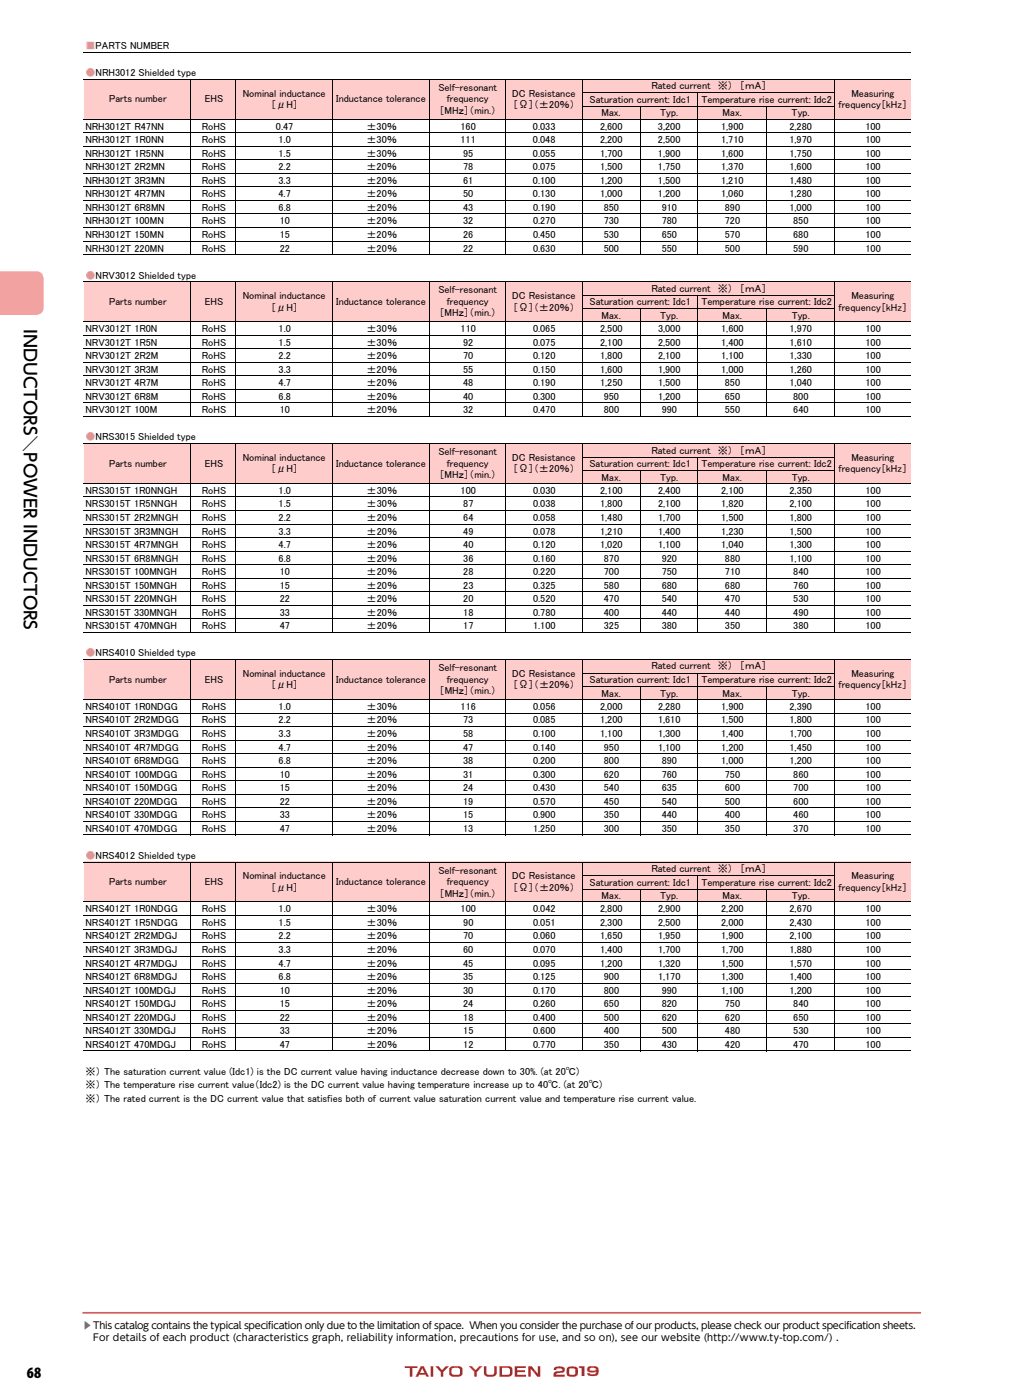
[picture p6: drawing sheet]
<svg xmlns="http://www.w3.org/2000/svg" width="210mm" height="289mm" viewBox="0 0 210 289" stroke-linecap="round" stroke-linejoin="round" font-family="sans-serif">
<defs><g id="words">
<g font-size="3.5">
<text x="4.9" y="68" transform="rotate(90 4.9 68)">INDUCTORS</text>
<text x="4.5" y="93">／</text>
<text x="4.9" y="93.4" transform="rotate(90 4.9 93.4)">POWER INDUCTORS</text>
</g>
<text font-size="3.3" x="5.5" y="284.4">68</text>
<text font-size="2.6" fill="#df1614" x="118.8" y="284.1">19</text>
<g font-size="2.1" fill="#ff8080">
<text x="17.6" y="10.1">■PARTS NUMBER</text>
<text x="17.6" y="15.7">●NRH3012 Shielded type</text>
<text x="17.6" y="57.5">●NRV3012 Shielded type</text>
<text x="17.6" y="90.9">●NRS3015 Shielded type</text>
<text x="17.6" y="135.5">●NRS4010 Shielded type</text>
<text x="17.6" y="177.3">●NRS4012 Shielded type</text>
</g>
<g font-size="2.1">
<text x="22.5" y="21.1">Parts number</text>
<text x="42.2" y="21.1">EHS</text>
<text x="50.1" y="20">Nominal inductance</text>
<text x="55.9" y="22.3">［μH］</text>
<text x="69.4" y="21.1">Inductance tolerance</text>
<text x="90.4" y="18.8">Self-resonant</text>
<text x="90.7" y="23.5">［MHｚ］（min.）</text>
<text x="92.1" y="21.1">frequency</text>
<text x="105.7" y="19.9">DC Resistance</text>
<text x="105.9" y="22.3">［Ω］（±20％）</text>
<text x="121.6" y="21.2">Saturation current: Idc1</text>
<text x="134.4" y="18.4">Rated current　※）　［ｍA］</text>
<text x="144.7" y="21.2">Temperature rise current: Idc2</text>
<text x="173" y="22.3">frequency［kHz］</text>
<text x="175.6" y="19.9">Measuring</text>
<text x="17.6" y="26.8">NRH3012T R47NN</text>
<text x="17.6" y="29.6">NRH3012T 1R0NN</text>
<text x="41.6" y="26.8">RoHS</text>
<text x="41.6" y="29.6">RoHS</text>
<text x="56.9" y="26.8">0.47</text>
<text x="57.5" y="29.6">1.0</text>
<text x="75.6" y="26.8">±30％</text>
<text x="75.6" y="29.6">±30％</text>
<text x="95" y="26.8">160</text>
<text x="95" y="29.6">111</text>
<text x="109.9" y="26.8">0.033</text>
<text x="109.9" y="29.6">0.048</text>
<text x="123.8" y="26.8">2,600</text>
<text x="123.8" y="29.6">2,200</text>
<text x="124.1" y="24">Max.</text>
<text x="135.7" y="26.8">3,200</text>
<text x="135.7" y="29.6">2,500</text>
<text x="136.2" y="24">Typ.</text>
<text x="148.8" y="26.8">1,900</text>
<text x="148.8" y="29.6">1,710</text>
<text x="149.1" y="24">Max.</text>
<text x="162.9" y="26.8">2,280</text>
<text x="162.9" y="29.6">1,970</text>
<text x="163.3" y="24">Typ.</text>
<text x="178.5" y="26.8">100</text>
<text x="178.5" y="29.6">100</text>
<text x="17.6" y="32.3">NRH3012T 1R5NN</text>
<text x="17.6" y="35.1">NRH3012T 2R2MN</text>
<text x="41.6" y="35.1">RoHS</text>
<text x="41.6" y="32.3">RoHS</text>
<text x="57.5" y="32.3">1.5</text>
<text x="57.5" y="35.1">2.2</text>
<text x="75.6" y="32.3">±30％</text>
<text x="75.6" y="35.1">±20％</text>
<text x="95.5" y="32.3">95</text>
<text x="95.5" y="35.1">78</text>
<text x="109.9" y="32.3">0.055</text>
<text x="109.9" y="35.1">0.075</text>
<text x="123.8" y="32.3">1,700</text>
<text x="123.8" y="35.1">1,500</text>
<text x="135.7" y="32.3">1,900</text>
<text x="135.7" y="35.1">1,750</text>
<text x="148.8" y="32.3">1,600</text>
<text x="148.8" y="35.1">1,370</text>
<text x="162.9" y="32.3">1,750</text>
<text x="162.9" y="35.1">1,600</text>
<text x="178.5" y="32.3">100</text>
<text x="178.5" y="35.1">100</text>
<text x="17.6" y="37.9">NRH3012T 3R3MN</text>
<text x="17.6" y="40.7">NRH3012T 4R7MN</text>
<text x="41.6" y="37.9">RoHS</text>
<text x="41.6" y="40.7">RoHS</text>
<text x="57.5" y="37.9">3.3</text>
<text x="57.5" y="40.7">4.7</text>
<text x="75.6" y="37.9">±20％</text>
<text x="75.6" y="40.7">±20％</text>
<text x="95.5" y="37.9">61</text>
<text x="95.5" y="40.7">50</text>
<text x="109.9" y="37.9">0.100</text>
<text x="109.9" y="40.7">0.130</text>
<text x="123.8" y="37.9">1,200</text>
<text x="123.8" y="40.7">1,000</text>
<text x="135.7" y="37.9">1,500</text>
<text x="135.7" y="40.7">1,200</text>
<text x="148.8" y="37.9">1,210</text>
<text x="148.8" y="40.7">1,060</text>
<text x="162.9" y="37.9">1,480</text>
<text x="162.9" y="40.7">1,280</text>
<text x="178.5" y="37.9">100</text>
<text x="178.5" y="40.7">100</text>
<text x="17.6" y="43.5">NRH3012T 6R8MN</text>
<text x="17.6" y="46.3">NRH3012T 100MN</text>
<text x="41.6" y="43.5">RoHS</text>
<text x="41.6" y="46.3">RoHS</text>
<text x="57.5" y="43.5">6.8</text>
<text x="57.7" y="46.3">10</text>
<text x="75.6" y="43.5">±20％</text>
<text x="75.6" y="46.3">±20％</text>
<text x="95.5" y="43.5">43</text>
<text x="95.5" y="46.3">32</text>
<text x="110" y="43.5">0.190</text>
<text x="110" y="46.3">0.270</text>
<text x="124.5" y="43.5">850</text>
<text x="124.5" y="46.3">730</text>
<text x="136.5" y="43.5">910</text>
<text x="136.5" y="46.3">780</text>
<text x="149.5" y="43.5">890</text>
<text x="149.5" y="46.3">720</text>
<text x="162.9" y="43.5">1,000</text>
<text x="163.6" y="46.3">850</text>
<text x="178.5" y="43.5">100</text>
<text x="178.5" y="46.3">100</text>
<text x="17.6" y="49.1">NRH3012T 150MN</text>
<text x="17.6" y="51.9">NRH3012T 220MN</text>
<text x="41.6" y="49.1">RoHS</text>
<text x="41.6" y="51.9">RoHS</text>
<text x="57.7" y="49.1">15</text>
<text x="57.7" y="51.9">22</text>
<text x="75.6" y="49.1">±20％</text>
<text x="75.6" y="51.9">±20％</text>
<text x="95.5" y="49.1">26</text>
<text x="95.6" y="51.9">22</text>
<text x="110" y="49.1">0.450</text>
<text x="110" y="51.9">0.630</text>
<text x="124.6" y="49.1">530</text>
<text x="124.6" y="51.9">500</text>
<text x="136.5" y="49.1">650</text>
<text x="136.5" y="51.9">550</text>
<text x="149.5" y="49.1">570</text>
<text x="149.5" y="51.9">500</text>
<text x="163.6" y="49.1">680</text>
<text x="163.6" y="51.9">590</text>
<text x="178.5" y="49.1">100</text>
<text x="178.5" y="51.9">100</text>
<text x="22.5" y="62.9">Parts number</text>
<text x="42.2" y="62.9">EHS</text>
<text x="50.1" y="61.7">Nominal inductance</text>
<text x="55.9" y="64.1">［μH］</text>
<text x="69.4" y="62.9">Inductance tolerance</text>
<text x="90.4" y="60.6">Self-resonant</text>
<text x="90.7" y="65.3">［MHｚ］（min.）</text>
<text x="92.1" y="62.9">frequency</text>
<text x="105.7" y="61.7">DC Resistance</text>
<text x="105.9" y="64.1">［Ω］（±20％）</text>
<text x="121.6" y="63">Saturation current: Idc1</text>
<text x="124.1" y="65.8">Max.</text>
<text x="134.4" y="60.2">Rated current　※）　［ｍA］</text>
<text x="136.2" y="65.8">Typ.</text>
<text x="144.7" y="63">Temperature rise current: Idc2</text>
<text x="149.1" y="65.8">Max.</text>
<text x="163.3" y="65.8">Typ.</text>
<text x="173" y="64.1">frequency［kHz］</text>
<text x="175.6" y="61.7">Measuring</text>
<text x="17.6" y="68.5">NRV3012T 1R0N</text>
<text x="17.6" y="71.3">NRV3012T 1R5N</text>
<text x="41.6" y="68.5">RoHS</text>
<text x="41.6" y="71.3">RoHS</text>
<text x="57.5" y="68.5">1.0</text>
<text x="57.5" y="71.3">1.5</text>
<text x="75.6" y="68.5">±30％</text>
<text x="75.6" y="71.3">±30％</text>
<text x="95" y="68.5">110</text>
<text x="95.6" y="71.3">92</text>
<text x="110" y="68.5">0.065</text>
<text x="110" y="71.3">0.075</text>
<text x="123.8" y="68.5">2,500</text>
<text x="123.8" y="71.3">2,100</text>
<text x="135.7" y="68.5">3,000</text>
<text x="135.7" y="71.3">2,500</text>
<text x="148.8" y="68.5">1,600</text>
<text x="148.8" y="71.3">1,400</text>
<text x="162.9" y="68.5">1,970</text>
<text x="162.9" y="71.3">1,610</text>
<text x="178.5" y="68.5">100</text>
<text x="178.5" y="71.3">100</text>
<text x="17.6" y="74.1">NRV3012T 2R2M</text>
<text x="17.6" y="76.9">NRV3012T 3R3M</text>
<text x="41.6" y="74.1">RoHS</text>
<text x="41.6" y="76.9">RoHS</text>
<text x="57.5" y="74.1">2.2</text>
<text x="57.5" y="76.9">3.3</text>
<text x="75.6" y="74.1">±20％</text>
<text x="75.6" y="76.9">±20％</text>
<text x="95.6" y="74.1">70</text>
<text x="95.6" y="76.9">55</text>
<text x="110" y="74.1">0.120</text>
<text x="110" y="76.9">0.150</text>
<text x="123.8" y="74.1">1,800</text>
<text x="123.8" y="76.9">1,600</text>
<text x="135.7" y="74.1">2,100</text>
<text x="135.7" y="76.9">1,900</text>
<text x="148.8" y="74.1">1,100</text>
<text x="148.8" y="76.9">1,000</text>
<text x="162.9" y="74.1">1,330</text>
<text x="162.9" y="76.9">1,260</text>
<text x="178.5" y="74.1">100</text>
<text x="178.5" y="76.9">100</text>
<text x="17.6" y="79.7">NRV3012T 4R7M</text>
<text x="17.6" y="82.5">NRV3012T 6R8M</text>
<text x="41.6" y="79.7">RoHS</text>
<text x="41.6" y="82.5">RoHS</text>
<text x="57.5" y="79.7">4.7</text>
<text x="57.5" y="82.5">6.8</text>
<text x="75.6" y="79.7">±20％</text>
<text x="75.6" y="82.5">±20％</text>
<text x="95.6" y="79.7">48</text>
<text x="95.6" y="82.5">40</text>
<text x="110" y="79.7">0.190</text>
<text x="110" y="82.5">0.300</text>
<text x="123.8" y="79.7">1,250</text>
<text x="124.6" y="82.5">950</text>
<text x="135.7" y="79.7">1,500</text>
<text x="135.7" y="82.5">1,200</text>
<text x="149.5" y="79.7">850</text>
<text x="149.5" y="82.5">650</text>
<text x="162.9" y="79.7">1,040</text>
<text x="163.6" y="82.5">800</text>
<text x="178.5" y="79.7">100</text>
<text x="178.5" y="82.5">100</text>
<text x="17.6" y="85.3">NRV3012T 100M</text>
<text x="41.6" y="85.3">RoHS</text>
<text x="57.7" y="85.3">10</text>
<text x="75.6" y="85.3">±20％</text>
<text x="95.6" y="85.3">32</text>
<text x="110" y="85.3">0.470</text>
<text x="124.6" y="85.3">800</text>
<text x="136.5" y="85.3">990</text>
<text x="149.5" y="85.3">550</text>
<text x="163.6" y="85.3">640</text>
<text x="178.5" y="85.3">100</text>
<text x="50.1" y="95.2">Nominal inductance</text>
<text x="90.4" y="94">Self-resonant</text>
<text x="105.7" y="95.1">DC Resistance</text>
<text x="134.4" y="93.6">Rated current　※）　［ｍA］</text>
<text x="175.6" y="95.1">Measuring</text>
<text x="17.6" y="102">NRS3015T 1R0NNGH</text>
<text x="22.5" y="96.3">Parts number</text>
<text x="41.7" y="102">RoHS</text>
<text x="42.2" y="96.3">EHS</text>
<text x="55.9" y="97.5">［μH］</text>
<text x="57.5" y="102">1.0</text>
<text x="69.4" y="96.3">Inductance tolerance</text>
<text x="75.6" y="102">±30％</text>
<text x="90.7" y="98.7">［MHｚ］（min.）</text>
<text x="92.1" y="96.3">frequency</text>
<text x="95" y="102">100</text>
<text x="105.9" y="97.5">［Ω］（±20％）</text>
<text x="110" y="102">0.030</text>
<text x="121.6" y="96.4">Saturation current: Idc1</text>
<text x="123.8" y="102">2,100</text>
<text x="124.1" y="99.2">Max.</text>
<text x="135.7" y="102">2,400</text>
<text x="136.2" y="99.2">Typ.</text>
<text x="144.7" y="96.4">Temperature rise current: Idc2</text>
<text x="148.8" y="102">2,100</text>
<text x="149.1" y="99.2">Max.</text>
<text x="162.9" y="102">2,350</text>
<text x="163.3" y="99.2">Typ.</text>
<text x="173" y="97.5">frequency［kHz］</text>
<text x="178.5" y="102">100</text>
<text x="17.6" y="104.8">NRS3015T 1R5NNGH</text>
<text x="17.6" y="107.5">NRS3015T 2R2MNGH</text>
<text x="41.7" y="107.5">RoHS</text>
<text x="41.7" y="104.8">RoHS</text>
<text x="57.5" y="107.5">2.2</text>
<text x="57.5" y="104.8">1.5</text>
<text x="75.6" y="107.5">±20％</text>
<text x="75.6" y="104.8">±30％</text>
<text x="95.6" y="107.5">64</text>
<text x="95.6" y="104.8">87</text>
<text x="110" y="107.5">0.058</text>
<text x="110" y="104.8">0.038</text>
<text x="123.8" y="107.5">1,480</text>
<text x="123.8" y="104.8">1,800</text>
<text x="135.7" y="107.5">1,700</text>
<text x="135.7" y="104.8">2,100</text>
<text x="148.8" y="107.5">1,500</text>
<text x="148.8" y="104.8">1,820</text>
<text x="162.9" y="107.5">1,800</text>
<text x="162.9" y="104.8">2,100</text>
<text x="178.5" y="107.5">100</text>
<text x="178.5" y="104.8">100</text>
<text x="17.6" y="110.3">NRS3015T 3R3MNGH</text>
<text x="17.6" y="113.1">NRS3015T 4R7MNGH</text>
<text x="41.7" y="110.3">RoHS</text>
<text x="41.7" y="113.1">RoHS</text>
<text x="57.5" y="110.3">3.3</text>
<text x="57.5" y="113.1">4.7</text>
<text x="75.6" y="110.3">±20％</text>
<text x="75.6" y="113.1">±20％</text>
<text x="95.6" y="110.3">49</text>
<text x="95.6" y="113.1">40</text>
<text x="110" y="110.3">0.078</text>
<text x="110" y="113.1">0.120</text>
<text x="123.8" y="110.3">1,210</text>
<text x="123.8" y="113.1">1,020</text>
<text x="135.7" y="110.3">1,400</text>
<text x="135.7" y="113.1">1,100</text>
<text x="148.8" y="110.3">1,230</text>
<text x="148.8" y="113.1">1,040</text>
<text x="162.9" y="110.3">1,500</text>
<text x="162.9" y="113.1">1,300</text>
<text x="178.5" y="110.3">100</text>
<text x="178.5" y="113.1">100</text>
<text x="17.6" y="115.9">NRS3015T 6R8MNGH</text>
<text x="17.6" y="118.7">NRS3015T 100MNGH</text>
<text x="41.7" y="115.9">RoHS</text>
<text x="41.7" y="118.7">RoHS</text>
<text x="57.5" y="115.9">6.8</text>
<text x="57.7" y="118.7">10</text>
<text x="75.6" y="115.9">±20％</text>
<text x="75.6" y="118.7">±20％</text>
<text x="95.6" y="115.9">36</text>
<text x="95.6" y="118.7">28</text>
<text x="110" y="115.9">0.160</text>
<text x="110" y="118.7">0.220</text>
<text x="124.6" y="115.9">870</text>
<text x="124.6" y="118.7">700</text>
<text x="136.5" y="115.9">920</text>
<text x="136.5" y="118.7">750</text>
<text x="149.5" y="115.9">880</text>
<text x="149.5" y="118.7">710</text>
<text x="162.9" y="115.9">1,100</text>
<text x="163.6" y="118.7">840</text>
<text x="178.5" y="115.9">100</text>
<text x="178.5" y="118.7">100</text>
<text x="17.6" y="121.5">NRS3015T 150MNGH</text>
<text x="17.6" y="124.3">NRS3015T 220MNGH</text>
<text x="41.7" y="121.5">RoHS</text>
<text x="41.7" y="124.3">RoHS</text>
<text x="57.7" y="121.5">15</text>
<text x="57.7" y="124.3">22</text>
<text x="75.6" y="121.5">±20％</text>
<text x="75.6" y="124.3">±20％</text>
<text x="95.6" y="121.5">23</text>
<text x="95.6" y="124.3">20</text>
<text x="110" y="121.5">0.325</text>
<text x="110" y="124.3">0.520</text>
<text x="124.6" y="121.5">580</text>
<text x="124.6" y="124.3">470</text>
<text x="136.5" y="121.5">680</text>
<text x="136.5" y="124.3">540</text>
<text x="149.5" y="121.5">680</text>
<text x="149.5" y="124.3">470</text>
<text x="163.6" y="121.5">760</text>
<text x="163.6" y="124.3">530</text>
<text x="178.5" y="121.5">100</text>
<text x="178.5" y="124.3">100</text>
<text x="17.6" y="127.1">NRS3015T 330MNGH</text>
<text x="17.6" y="129.9">NRS3015T 470MNGH</text>
<text x="41.7" y="127.1">RoHS</text>
<text x="41.7" y="129.9">RoHS</text>
<text x="57.7" y="127.1">33</text>
<text x="57.7" y="129.9">47</text>
<text x="75.6" y="127.1">±20％</text>
<text x="75.6" y="129.9">±20％</text>
<text x="95.6" y="127.1">18</text>
<text x="95.6" y="129.9">17</text>
<text x="110" y="127.1">0.780</text>
<text x="110" y="129.9">1.100</text>
<text x="124.6" y="127.1">400</text>
<text x="124.6" y="129.9">325</text>
<text x="136.5" y="127.1">440</text>
<text x="136.5" y="129.9">380</text>
<text x="149.5" y="127.1">440</text>
<text x="149.5" y="129.9">350</text>
<text x="163.6" y="127.1">490</text>
<text x="163.6" y="129.9">380</text>
<text x="178.5" y="127.1">100</text>
<text x="178.5" y="129.9">100</text>
<text x="22.5" y="140.9">Parts number</text>
<text x="42.2" y="140.9">EHS</text>
<text x="50.1" y="139.7">Nominal inductance</text>
<text x="55.9" y="142.1">［μH］</text>
<text x="69.4" y="140.9">Inductance tolerance</text>
<text x="90.4" y="138.6">Self-resonant</text>
<text x="90.7" y="143.3">［MHｚ］（min.）</text>
<text x="92.2" y="140.9">frequency</text>
<text x="105.7" y="139.7">DC Resistance</text>
<text x="105.9" y="142.1">［Ω］（±20％）</text>
<text x="121.6" y="141">Saturation current: Idc1</text>
<text x="124.1" y="143.8">Max.</text>
<text x="134.4" y="138.2">Rated current　※）　［ｍA］</text>
<text x="136.2" y="143.8">Typ.</text>
<text x="144.7" y="141">Temperature rise current: Idc2</text>
<text x="149.1" y="143.8">Max.</text>
<text x="163.3" y="143.8">Typ.</text>
<text x="173" y="142.1">frequency［kHz］</text>
<text x="175.6" y="139.7">Measuring</text>
<text x="17.6" y="146.5">NRS4010T 1R0NDGG</text>
<text x="17.6" y="149.3">NRS4010T 2R2MDGG</text>
<text x="41.6" y="149.3">RoHS</text>
<text x="41.7" y="146.5">RoHS</text>
<text x="57.5" y="149.3">2.2</text>
<text x="57.5" y="146.5">1.0</text>
<text x="75.6" y="149.3">±20％</text>
<text x="75.6" y="146.5">±30％</text>
<text x="95" y="146.5">116</text>
<text x="95.6" y="149.3">73</text>
<text x="110" y="149.3">0.085</text>
<text x="110" y="146.5">0.056</text>
<text x="123.8" y="149.3">1,200</text>
<text x="123.8" y="146.5">2,000</text>
<text x="135.7" y="149.3">1,610</text>
<text x="135.7" y="146.5">2,280</text>
<text x="148.8" y="149.3">1,500</text>
<text x="148.8" y="146.5">1,900</text>
<text x="162.9" y="149.3">1,800</text>
<text x="162.9" y="146.5">2,390</text>
<text x="178.5" y="149.3">100</text>
<text x="178.5" y="146.5">100</text>
<text x="17.6" y="152.1">NRS4010T 3R3MDGG</text>
<text x="17.6" y="154.9">NRS4010T 4R7MDGG</text>
<text x="41.6" y="152.1">RoHS</text>
<text x="41.6" y="154.9">RoHS</text>
<text x="57.5" y="152.1">3.3</text>
<text x="57.5" y="154.9">4.7</text>
<text x="75.6" y="152.1">±20％</text>
<text x="75.6" y="154.9">±20％</text>
<text x="95.6" y="152.1">58</text>
<text x="95.6" y="154.9">47</text>
<text x="110" y="152.1">0.100</text>
<text x="110" y="154.9">0.140</text>
<text x="123.8" y="152.1">1,100</text>
<text x="124.6" y="154.9">950</text>
<text x="135.7" y="152.1">1,300</text>
<text x="135.7" y="154.9">1,100</text>
<text x="148.8" y="152.1">1,400</text>
<text x="148.8" y="154.9">1,200</text>
<text x="162.9" y="152.1">1,700</text>
<text x="162.9" y="154.9">1,450</text>
<text x="178.5" y="152.1">100</text>
<text x="178.5" y="154.9">100</text>
<text x="17.6" y="157.7">NRS4010T 6R8MDGG</text>
<text x="17.6" y="160.5">NRS4010T 100MDGG</text>
<text x="41.6" y="157.7">RoHS</text>
<text x="41.6" y="160.5">RoHS</text>
<text x="57.5" y="157.7">6.8</text>
<text x="57.7" y="160.5">10</text>
<text x="75.6" y="157.7">±20％</text>
<text x="75.6" y="160.5">±20％</text>
<text x="95.6" y="157.7">38</text>
<text x="95.6" y="160.5">31</text>
<text x="110" y="157.7">0.200</text>
<text x="110" y="160.5">0.300</text>
<text x="124.6" y="157.7">800</text>
<text x="124.6" y="160.5">620</text>
<text x="136.5" y="157.7">890</text>
<text x="136.5" y="160.5">760</text>
<text x="148.8" y="157.7">1,000</text>
<text x="149.5" y="160.5">750</text>
<text x="162.9" y="157.7">1,200</text>
<text x="163.6" y="160.5">860</text>
<text x="178.5" y="157.7">100</text>
<text x="178.5" y="160.5">100</text>
<text x="17.6" y="163.3">NRS4010T 150MDGG</text>
<text x="17.6" y="166.1">NRS4010T 220MDGG</text>
<text x="41.6" y="163.3">RoHS</text>
<text x="41.6" y="166.1">RoHS</text>
<text x="57.7" y="163.3">15</text>
<text x="57.7" y="166.1">22</text>
<text x="75.6" y="163.3">±20％</text>
<text x="75.6" y="166.1">±20％</text>
<text x="95.6" y="163.3">24</text>
<text x="95.6" y="166.1">19</text>
<text x="110" y="163.3">0.430</text>
<text x="110" y="166.1">0.570</text>
<text x="124.6" y="163.3">540</text>
<text x="124.6" y="166.1">450</text>
<text x="136.5" y="163.3">635</text>
<text x="136.5" y="166.1">540</text>
<text x="149.5" y="163.3">600</text>
<text x="149.5" y="166.1">500</text>
<text x="163.6" y="163.3">700</text>
<text x="163.6" y="166.1">600</text>
<text x="178.5" y="163.3">100</text>
<text x="178.5" y="166.1">100</text>
<text x="17.6" y="168.9">NRS4010T 330MDGG</text>
<text x="17.6" y="171.7">NRS4010T 470MDGG</text>
<text x="41.6" y="168.9">RoHS</text>
<text x="41.6" y="171.7">RoHS</text>
<text x="57.7" y="168.9">33</text>
<text x="57.7" y="171.7">47</text>
<text x="75.6" y="168.9">±20％</text>
<text x="75.6" y="171.7">±20％</text>
<text x="95.6" y="168.9">15</text>
<text x="95.6" y="171.7">13</text>
<text x="110" y="168.9">0.900</text>
<text x="110" y="171.7">1.250</text>
<text x="124.6" y="168.9">350</text>
<text x="124.6" y="171.7">300</text>
<text x="136.5" y="168.9">440</text>
<text x="136.5" y="171.7">350</text>
<text x="149.5" y="168.9">400</text>
<text x="149.5" y="171.7">350</text>
<text x="163.6" y="168.9">460</text>
<text x="163.6" y="171.7">370</text>
<text x="178.5" y="168.9">100</text>
<text x="178.5" y="171.7">100</text>
<text x="134.4" y="180">Rated current　※）　［ｍA］</text>
<text x="22.5" y="182.7">Parts number</text>
<text x="42.2" y="182.7">EHS</text>
<text x="50.1" y="181.5">Nominal inductance</text>
<text x="55.9" y="183.9">［μH］</text>
<text x="69.4" y="182.7">Inductance tolerance</text>
<text x="90.4" y="180.3">Self-resonant</text>
<text x="90.7" y="185.1">［MHｚ］（min.）</text>
<text x="92.2" y="182.7">frequency</text>
<text x="105.7" y="181.5">DC Resistance</text>
<text x="105.9" y="183.9">［Ω］（±20％）</text>
<text x="121.6" y="182.8">Saturation current: Idc1</text>
<text x="124.1" y="185.6">Max.</text>
<text x="136.2" y="185.6">Typ.</text>
<text x="144.7" y="182.8">Temperature rise current: Idc2</text>
<text x="149.1" y="185.6">Max.</text>
<text x="163.3" y="185.6">Typ.</text>
<text x="173" y="183.9">frequency［kHz］</text>
<text x="175.6" y="181.5">Measuring</text>
<text x="17.6" y="188.3">NRS4012T 1R0NDGG</text>
<text x="17.6" y="191.1">NRS4012T 1R5NDGG</text>
<text x="41.7" y="188.3">RoHS</text>
<text x="41.7" y="191.1">RoHS</text>
<text x="57.5" y="188.3">1.0</text>
<text x="57.5" y="191.1">1.5</text>
<text x="75.6" y="188.3">±30％</text>
<text x="75.6" y="191.1">±30％</text>
<text x="95" y="188.3">100</text>
<text x="95.6" y="191.1">90</text>
<text x="110" y="191.1">0.051</text>
<text x="110" y="188.3">0.042</text>
<text x="123.8" y="191.1">2,300</text>
<text x="123.8" y="188.3">2,800</text>
<text x="135.7" y="191.1">2,500</text>
<text x="135.7" y="188.3">2,900</text>
<text x="148.8" y="191.1">2,000</text>
<text x="148.8" y="188.3">2,200</text>
<text x="162.9" y="191.1">2,430</text>
<text x="162.9" y="188.3">2,670</text>
<text x="178.5" y="188.3">100</text>
<text x="178.5" y="191.1">100</text>
<text x="17.6" y="193.9">NRS4012T 2R2MDGJ</text>
<text x="17.6" y="196.7">NRS4012T 3R3MDGJ</text>
<text x="41.6" y="193.9">RoHS</text>
<text x="41.6" y="196.7">RoHS</text>
<text x="57.5" y="193.9">2.2</text>
<text x="57.5" y="196.7">3.3</text>
<text x="75.6" y="193.9">±20％</text>
<text x="75.6" y="196.7">±20％</text>
<text x="95.6" y="193.9">70</text>
<text x="95.6" y="196.7">60</text>
<text x="110" y="193.9">0.060</text>
<text x="110" y="196.7">0.070</text>
<text x="123.8" y="193.9">1,650</text>
<text x="123.8" y="196.7">1,400</text>
<text x="135.7" y="193.9">1,950</text>
<text x="135.7" y="196.7">1,700</text>
<text x="148.8" y="193.9">1,900</text>
<text x="148.8" y="196.7">1,700</text>
<text x="162.9" y="193.9">2,100</text>
<text x="162.9" y="196.7">1,880</text>
<text x="178.5" y="193.9">100</text>
<text x="178.5" y="196.7">100</text>
<text x="17.6" y="199.5">NRS4012T 4R7MDGJ</text>
<text x="17.6" y="202.3">NRS4012T 6R8MDGJ</text>
<text x="41.6" y="199.5">RoHS</text>
<text x="41.6" y="202.3">RoHS</text>
<text x="57.5" y="199.5">4.7</text>
<text x="57.5" y="202.3">6.8</text>
<text x="75.6" y="199.5">±20％</text>
<text x="75.6" y="202.3">±20％</text>
<text x="95.6" y="199.5">45</text>
<text x="95.6" y="202.3">35</text>
<text x="110" y="199.5">0.095</text>
<text x="110" y="202.3">0.125</text>
<text x="123.8" y="199.5">1,200</text>
<text x="124.6" y="202.3">900</text>
<text x="135.7" y="199.5">1,320</text>
<text x="135.7" y="202.3">1,170</text>
<text x="148.8" y="199.5">1,500</text>
<text x="148.8" y="202.3">1,300</text>
<text x="162.9" y="199.5">1,570</text>
<text x="162.9" y="202.3">1,400</text>
<text x="178.5" y="199.5">100</text>
<text x="178.5" y="202.3">100</text>
<text x="17.6" y="205.1">NRS4012T 100MDGJ</text>
<text x="17.6" y="207.9">NRS4012T 150MDGJ</text>
<text x="41.6" y="205.1">RoHS</text>
<text x="41.6" y="207.9">RoHS</text>
<text x="57.7" y="205.1">10</text>
<text x="57.7" y="207.9">15</text>
<text x="75.6" y="205.1">±20％</text>
<text x="75.6" y="207.9">±20％</text>
<text x="95.6" y="205.1">30</text>
<text x="95.6" y="207.9">24</text>
<text x="110" y="205.1">0.170</text>
<text x="110" y="207.9">0.260</text>
<text x="124.6" y="205.1">800</text>
<text x="124.6" y="207.9">650</text>
<text x="136.5" y="205.1">990</text>
<text x="136.5" y="207.9">820</text>
<text x="148.8" y="205.1">1,100</text>
<text x="149.5" y="207.9">750</text>
<text x="162.9" y="205.1">1,200</text>
<text x="163.6" y="207.9">840</text>
<text x="178.5" y="205.1">100</text>
<text x="178.5" y="207.9">100</text>
<text x="17.6" y="210.7">NRS4012T 220MDGJ</text>
<text x="17.6" y="213.5">NRS4012T 330MDGJ</text>
<text x="41.7" y="210.7">RoHS</text>
<text x="41.7" y="213.5">RoHS</text>
<text x="57.7" y="210.7">22</text>
<text x="57.7" y="213.5">33</text>
<text x="75.6" y="210.7">±20％</text>
<text x="75.6" y="213.5">±20％</text>
<text x="95.6" y="210.7">18</text>
<text x="95.6" y="213.5">15</text>
<text x="110" y="210.7">0.400</text>
<text x="110" y="213.5">0.600</text>
<text x="124.6" y="210.7">500</text>
<text x="124.6" y="213.5">400</text>
<text x="136.5" y="210.7">620</text>
<text x="136.5" y="213.5">500</text>
<text x="149.5" y="210.7">620</text>
<text x="149.5" y="213.5">480</text>
<text x="163.6" y="210.7">650</text>
<text x="163.6" y="213.5">530</text>
<text x="178.5" y="210.7">100</text>
<text x="178.5" y="213.5">100</text>
<text x="17.6" y="216.3">NRS4012T 470MDGJ</text>
<text x="17.6" y="221.9">﻿</text>
<text x="17.6" y="221.9">※） The saturation current value (Idc1) is the DC current value having inductance decrease down to 30%. (at 20℃)</text>
<text x="41.7" y="216.3">RoHS</text>
<text x="57.7" y="216.3">47</text>
<text x="75.6" y="216.3">±20％</text>
<text x="95.6" y="216.3">12</text>
<text x="110" y="216.3">0.770</text>
<text x="124.6" y="216.3">350</text>
<text x="136.5" y="216.3">430</text>
<text x="149.5" y="216.3">420</text>
<text x="163.6" y="216.3">470</text>
<text x="178.5" y="216.3">100</text>
<text x="17.6" y="224.7">※） The temperature rise current value（Idc2) is the DC current value having temperature increase up to 40℃. (at 20℃)</text>
<text x="17.6" y="227.5">※） The rated current is the DC current value that satisfies both of current value saturation current value and temperature rise current value.</text>
</g>
<text font-size="2" fill="#727171" x="17" y="274.3">▶This catalog contains the typical specif</text>
<g font-size="2">
<text x="55.3" y="274.3">ication only due to the limitation of space. When you consider the purchase of our products, please check our product specif</text>
<text x="174.6" y="274.3">ication sheets.</text>
<text x="19.2" y="276.8">For details of each product (characteristics graph, reliability information, precautions for use, and so on), see our website (http://www.ty-top.com/) .</text>
</g>
</g></defs>
<path d="M17.2 10.8h170.7" fill="none" stroke="#000" stroke-width=".21"/>
<g fill="#fcc">
<path d="M17.3 16.3h170.6v8.3h-170.6z"/>
<path d="M17.3 58.1h170.6v8.3h-170.6z"/>
<path d="M17.3 91.5h170.6v8.3h-170.6z"/>
<path d="M17.3 136.1h170.6v8.3h-170.6z"/>
<path d="M17.3 177.9h170.6v8.3h-170.6z"/>
</g>
<g fill="none" stroke="#000" stroke-width=".21">
<path d="M17.2 16.4h170.7M39.4 16.4v36.3M48.7 16.4v36.3M68.7 16.4v36.3M88.7 16.4v36.3M104.4 16.4v36.3M120.1 16.4v36.3M120.2 19.1h52.1M144 19.2v33.5M172.2 16.4v36.3M17.2 24.6h170.7M17.2 27.4h170.7"/>
<path d="M17.2 30.2h170.7M17.2 33h170.7M17.2 35.8h170.7M17.2 38.6h170.7M120.2 21.9h52.1M132 22v30.7M158.1 22v30.7M17.2 41.4h170.7M17.2 44.2h170.7M17.2 47h170.7M17.2 49.8h170.7M17.2 52.6h170.7"/>
<path d="M17.2 58.1h170.7M39.4 58.2v27.9M48.7 58.2v27.9M68.7 58.2v27.9M88.7 58.2v27.9M104.4 58.2v27.9M120.1 58.2v27.9M172.2 58.2v27.9M17.2 66.4h170.7M17.2 69.2h170.7M17.2 72h170.7M17.2 74.8h170.7"/>
<path d="M17.2 77.6h170.7M120.2 60.9h52.1M120.2 63.7h52.1M132 63.8v22.3M144 61v25.1M158.1 63.8v22.3M17.2 80.4h170.7M17.2 83.2h170.7M17.2 86h170.7M17.2 91.6h170.7M17.2 99.8h170.7M39.4 91.7v39"/>
<path d="M48.7 91.7v39M68.7 91.7v39M88.7 91.7v39M104.4 91.7v39M120.1 91.7v39M120.2 94.4h52.1M120.2 97.2h52.1M132 97.2v33.5M144 94.4v36.3M158.1 97.2v33.5M172.2 91.7v39M17.2 102.6h170.7"/>
<path d="M17.2 105.4h170.7M17.2 108.2h170.7M17.2 111h170.7M17.2 113.8h170.7M17.2 116.6h170.7M17.2 119.4h170.7M17.2 122.2h170.7M17.2 125h170.7M17.2 127.8h170.7M17.2 130.6h170.7M17.2 136.2h170.7M39.4 136.2v36.3"/>
<path d="M48.7 136.2v36.3M68.7 136.2v36.3M88.7 136.2v36.3M104.4 136.2v36.3M120.1 136.2v36.3M120.2 138.9h52.1M144 139v33.5M172.2 136.2v36.3M17.2 144.4h170.7M17.2 147.2h170.7M17.2 150h170.7M17.2 152.8h170.7"/>
<path d="M17.2 155.6h170.7M17.2 158.4h170.7M120.2 141.7h52.1M132 141.8v30.7M158.1 141.8v30.7M17.2 161.2h170.7M17.2 164h170.7M17.2 166.8h170.7M17.2 169.6h170.7M17.2 172.4h170.7M17.2 178h170.7M39.4 178v39"/>
<path d="M48.7 178v39M68.7 178v39M88.7 178v39M104.4 178v39M120.1 178v39M172.2 178v39M17.2 186.2h170.7M17.2 189h170.7M17.2 191.8h170.7M17.2 194.6h170.7M17.2 197.4h170.7M120.2 180.7h52.1"/>
<path d="M120.2 183.5h52.1M132 183.6v33.4M144 180.8v36.2M158.1 183.6v33.4M17.2 200.2h170.7M17.2 203h170.7M17.2 205.8h170.7M17.2 208.6h170.7M17.2 211.4h170.7M17.2 214.2h170.7M17.2 217h170.7"/>
</g>
<path d="M4.5 68h3.5v150h-3.5z" fill="#fff"/>
<path d="M17 271h173" fill="none" stroke="#e7504f" stroke-width=".35"/>
<path d="M-.1 56h7.6a1.47 1.47 0 0 1 1.5 1.5v6a1.47 1.47 0 0 1-1.5 1.5h-7.6z" fill="#f2a2a1"/>
<g fill="#df1614">
<path d="M83.5 282h2.6v.4h-1v1.8h-.6v-1.8h-1z"/>
<path d="M88.8 282h.6v2.2h-.6z"/>
<path d="M89.8 282h.6l.8 .8 .8-.8h.6l-1.2 1.2v1h-.5v-1z"/>
<path d="M96.7 282h.6l.8 .8 .8-.8h.6l-1.1 1.2v1h-.5v-1z"/>
<path d="M99.8 282h.5l.1 1.6 .5 .2 .8-.1 .2-.1v-1.6h.5v1.5a.77 .77 0 0 1-.8 .7h-.9a.77 .77 0 0 1-.9-.7z"/>
<path d="M106.2 282h2.3v.4h-1.8v.5h1.6v.3h-1.6v.6h1.8v.4h-2.3z"/>
<path d="M109 282h.7l1.2 1.6v-1.6h.5v2.2h-.6l-1.3-1.7v1.7h-.5z"/>
<path d="M114.3 282.3l.5-.2h.6a.8 .8 0 0 1 .9 .1 .8 .8 0 0 1 .2 .8l-.5 .4-1.1 .1-.2 .3h1.8v.4h-2.3l.1-.8a2.25 2.25 0 0 1 1.6-.4l.1-.2-.2-.3h-.8l-.2 .3h-.6z"/>
<path d="M87.1 282.4l-.5 1h1zM86.8 282h.6l1.1 2.2h-.6l-.2-.4h-1.2l-.2 .4h-.6z"/>
<path d="M93.2 282.6a1.03 1.03 0 0 0 .2 1.1 1.75 1.75 0 0 0 1.4-.1 1.09 1.09 0 0 0-.1-1.2 1.81 1.81 0 0 0-1.5 .2zM92.9 282.2a2.78 2.78 0 0 1 2.3 0 1.47 1.47 0 0 1 0 1.8 2.7 2.7 0 0 1-2.3 0 1.46 1.46 0 0 1 0-1.8z"/>
<path d="M103.6 282.4v1.4l1.4-.1a.96 .96 0 0 0 0-1.3zM103 282h1.9a.75 .75 0 0 1 .8 .7v.8a.77 .77 0 0 1-.8 .7h-1.9z"/>
<path d="M117.5 282.6l-.1 .2a.67 .67 0 0 0 0 .7 .67 .67 0 0 0 .7 .3h.3a1.01 1.01 0 0 0 .1-1.3zM117 282.4a2.01 2.01 0 0 1 2.1 0l.1 .3a1.1 1.1 0 0 1-.6 1.5 1.35 1.35 0 0 1-1.7-.6z"/>
</g>
<use href="#words"/>
</svg>
